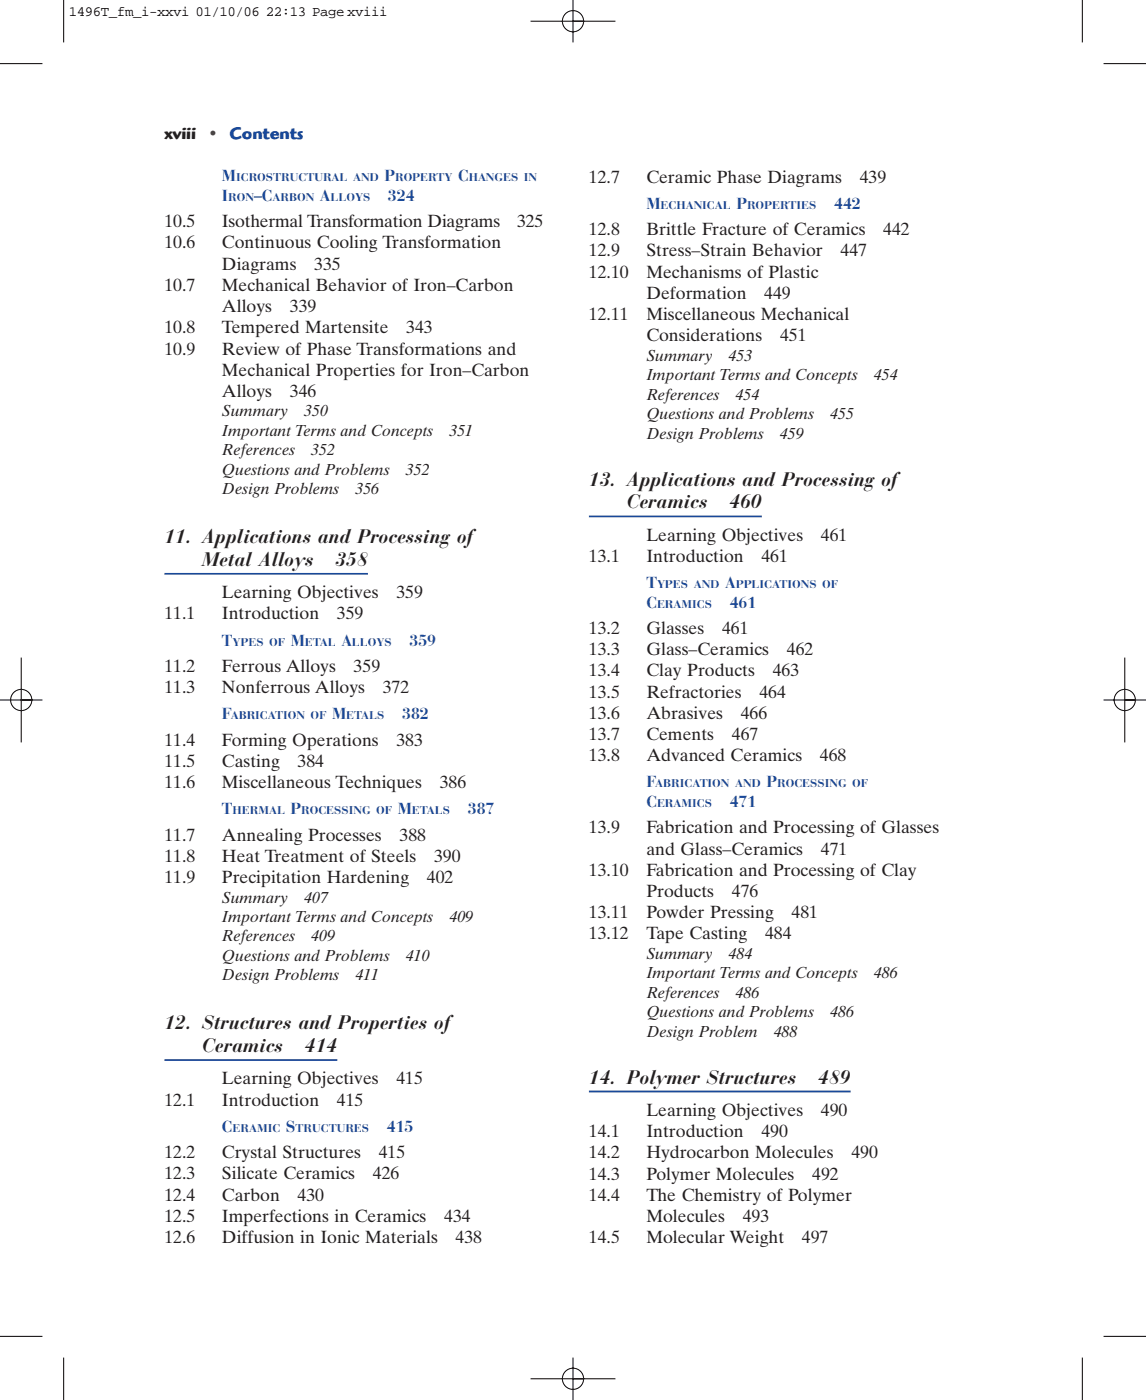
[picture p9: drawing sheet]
<svg xmlns="http://www.w3.org/2000/svg" width="229mm" height="279mm" viewBox="0 0 229 279" stroke-linecap="round" stroke-linejoin="round" font-family="sans-serif">
<defs><g id="words">
<g font-size="3.9" fill="#231f20">
<text x="117.5" y="96.9">13. Applications and Processing of</text>
<text x="125" y="101.5">Ceramics</text>
<text x="145.5" y="101.5">460</text>
<text x="32.8" y="108.3">11. Applications and Processing of</text>
<text x="40.3" y="112.9">Metal Alloys</text>
<text x="66.9" y="112.9">358</text>
<text x="32.8" y="205.4">12. Structures and Properties of</text>
<text x="40.3" y="210">Ceramics</text>
<text x="60.8" y="210">414</text>
<text x="117.5" y="216.2">14. Polymer Structures</text>
<text x="163.2" y="216.2">489</text>
</g>
<g font-size="3.5" fill="#231f20">
<text x="32.8" y="27.7">xviii • Contents</text>
<text x="117.5" y="36.5">12.7</text>
<text x="128.9" y="36.5">Ceramic Phase Diagrams</text>
<text x="171.5" y="36.5">439</text>
<text x="32.8" y="45.4">10.5</text>
<text x="44.3" y="45.4">Isothermal Transformation Diagrams</text>
<text x="103.2" y="45.4">325</text>
<text x="117.5" y="47">12.8</text>
<text x="128.9" y="47">Brittle Fracture of Ceramics</text>
<text x="176.2" y="47">442</text>
<text x="32.8" y="49.6">10.6</text>
<text x="44.3" y="49.6">Continuous Cooling Transformation</text>
<text x="44.3" y="53.8">Diagrams</text>
<text x="62.7" y="53.8">335</text>
<text x="117.5" y="51.2">12.9</text>
<text x="128.9" y="51.2">Stress–Strain Behavior</text>
<text x="167.7" y="51.2">447</text>
<text x="32.8" y="58.1">10.7</text>
<text x="44.3" y="58.1">Mechanical Behavior of Iron–Carbon</text>
<text x="117.5" y="55.4">12.10</text>
<text x="128.9" y="55.4">Mechanisms of Plastic</text>
<text x="128.9" y="59.7">Deformation</text>
<text x="152.5" y="59.7">449</text>
<text x="44.3" y="62.3">Alloys</text>
<text x="57.8" y="62.3">339</text>
<text x="117.5" y="63.9">12.11</text>
<text x="128.9" y="63.9">Miscellaneous Mechanical</text>
<text x="32.8" y="66.5">10.8</text>
<text x="32.8" y="70.8">10.9</text>
<text x="44.3" y="66.5">Tempered Martensite</text>
<text x="44.3" y="70.8">Review of Phase Transformations and</text>
<text x="81" y="66.5">343</text>
<text x="128.9" y="68.1">Considerations</text>
<text x="155.6" y="68.1">451</text>
<text x="44.3" y="75">Mechanical Properties for Iron–Carbon</text>
<text x="44.3" y="79.2">Alloys</text>
<text x="57.8" y="79.2">346</text>
<text x="128.9" y="107.9">Learning Objectives</text>
<text x="163.8" y="107.9">461</text>
<text x="117.5" y="112.2">13.1</text>
<text x="128.9" y="112.2">Introduction</text>
<text x="151.9" y="112.2">461</text>
<text x="44.3" y="119.4">Learning Objectives</text>
<text x="79.1" y="119.4">359</text>
<text x="32.8" y="123.6">11.1</text>
<text x="44.3" y="123.6">Introduction</text>
<text x="67.2" y="123.6">359</text>
<text x="117.5" y="126.5">13.2</text>
<text x="117.5" y="130.8">13.3</text>
<text x="128.9" y="126.5">Glasses</text>
<text x="128.9" y="130.8">Glass–Ceramics</text>
<text x="144" y="126.5">461</text>
<text x="157" y="130.8">462</text>
<text x="32.8" y="134.1">11.2</text>
<text x="44.3" y="134.1">Ferrous Alloys</text>
<text x="70.5" y="134.1">359</text>
<text x="117.5" y="135">13.4</text>
<text x="128.9" y="135">Clay Products</text>
<text x="154.1" y="135">463</text>
<text x="32.8" y="138.3">11.3</text>
<text x="44.3" y="138.3">Nonferrous Alloys</text>
<text x="76.4" y="138.3">372</text>
<text x="117.5" y="139.2">13.5</text>
<text x="117.5" y="143.5">13.6</text>
<text x="128.9" y="139.2">Refractories</text>
<text x="128.9" y="143.5">Abrasives</text>
<text x="147.8" y="143.5">466</text>
<text x="151.5" y="139.2">464</text>
<text x="32.8" y="148.8">11.4</text>
<text x="44.3" y="148.8">Forming Operations</text>
<text x="79.1" y="148.8">383</text>
<text x="117.5" y="147.7">13.7</text>
<text x="128.9" y="147.7">Cements</text>
<text x="146" y="147.7">467</text>
<text x="32.8" y="153.1">11.5</text>
<text x="44.3" y="153.1">Casting</text>
<text x="59.4" y="153.1">384</text>
<text x="117.5" y="151.9">13.8</text>
<text x="128.9" y="151.9">Advanced Ceramics</text>
<text x="163.6" y="151.9">468</text>
<text x="32.8" y="157.3">11.6</text>
<text x="44.3" y="157.3">Miscellaneous Techniques</text>
<text x="87.7" y="157.3">386</text>
<text x="32.8" y="167.8">11.7</text>
<text x="44.3" y="167.8">Annealing Processes</text>
<text x="79.7" y="167.8">388</text>
<text x="117.5" y="166.3">13.9</text>
<text x="128.9" y="166.3">Fabrication and Processing of Glasses</text>
<text x="32.8" y="172">11.8</text>
<text x="44.3" y="172">Heat Treatment of Steels</text>
<text x="86.6" y="172">390</text>
<text x="128.9" y="170.5">and Glass–Ceramics</text>
<text x="163.7" y="170.5">471</text>
<text x="32.8" y="176.3">11.9</text>
<text x="44.3" y="176.3">Precipitation Hardening</text>
<text x="85.2" y="176.3">402</text>
<text x="117.5" y="174.8">13.10</text>
<text x="128.9" y="174.8">Fabrication and Processing of Clay</text>
<text x="128.9" y="179">Products</text>
<text x="146" y="179">476</text>
<text x="117.5" y="183.2">13.11</text>
<text x="128.9" y="183.2">Powder Pressing</text>
<text x="157.9" y="183.2">481</text>
<text x="117.5" y="187.5">13.12</text>
<text x="128.9" y="187.5">Tape Casting</text>
<text x="152.6" y="187.5">484</text>
<text x="32.8" y="220.6">12.1</text>
<text x="44.3" y="220.6">Introduction</text>
<text x="44.3" y="216.4">Learning Objectives</text>
<text x="67.2" y="220.6">415</text>
<text x="79.1" y="216.4">415</text>
<text x="117.5" y="226.9">14.1</text>
<text x="128.9" y="226.9">Introduction</text>
<text x="128.9" y="222.7">Learning Objectives</text>
<text x="151.9" y="226.9">490</text>
<text x="163.8" y="222.7">490</text>
<text x="32.8" y="231.1">12.2</text>
<text x="44.3" y="231.1">Crystal Structures</text>
<text x="75.6" y="231.1">415</text>
<text x="117.5" y="231.2">14.2</text>
<text x="128.9" y="231.2">Hydrocarbon Molecules</text>
<text x="169.8" y="231.2">490</text>
<text x="32.8" y="235.4">12.3</text>
<text x="32.8" y="239.6">12.4</text>
<text x="44.3" y="235.4">Silicate Ceramics</text>
<text x="44.3" y="239.6">Carbon</text>
<text x="59.4" y="239.6">430</text>
<text x="74.4" y="235.4">426</text>
<text x="117.5" y="235.4">14.3</text>
<text x="117.5" y="239.6">14.4</text>
<text x="128.9" y="235.4">Polymer Molecules</text>
<text x="128.9" y="239.6">The Chemistry of Polymer</text>
<text x="162" y="235.4">492</text>
<text x="32.8" y="243.8">12.5</text>
<text x="44.3" y="243.8">Imperfections in Ceramics</text>
<text x="88.6" y="243.8">434</text>
<text x="128.9" y="243.9">Molecules</text>
<text x="148.1" y="243.9">493</text>
<text x="32.8" y="248.1">12.6</text>
<text x="44.3" y="248.1">Diffusion in Ionic Materials</text>
<text x="90.9" y="248.1">438</text>
<text x="117.5" y="248.1">14.5</text>
<text x="128.9" y="248.1">Molecular Weight</text>
<text x="160" y="248.1">497</text>
</g>
<g font-size="3.2" fill="#1a4698">
<text x="44.3" y="36.2">M</text>
<text x="44.3" y="40.1">I</text>
<text x="50.7" y="40.1">–C</text>
<text x="63.8" y="40.1">A</text>
<text x="76.7" y="36.2">P</text>
<text x="77.4" y="40.1">324</text>
<text x="91.4" y="36.2">C</text>
<text x="128.9" y="41.7">M</text>
<text x="146.9" y="41.7">P</text>
<text x="166.4" y="41.7">442</text>
<text x="128.9" y="117.4">T</text>
<text x="144.6" y="117.4">A</text>
<text x="128.9" y="121.3">C</text>
<text x="145.6" y="121.3">461</text>
<text x="44.3" y="128.8">T</text>
<text x="58" y="128.8">M</text>
<text x="68.1" y="128.8">A</text>
<text x="81.7" y="128.8">359</text>
<text x="44.3" y="143.6">F</text>
<text x="66.2" y="143.6">M</text>
<text x="80.2" y="143.6">382</text>
<text x="128.9" y="157.2">F</text>
<text x="128.9" y="161">C</text>
<text x="145.6" y="161">471</text>
<text x="152.9" y="157.2">P</text>
<text x="44.3" y="162.5">T</text>
<text x="57.9" y="162.5">P</text>
<text x="79.3" y="162.5">M</text>
<text x="93.3" y="162.5">387</text>
<text x="44.3" y="225.9">C</text>
<text x="57" y="225.9">S</text>
<text x="77.2" y="225.9">415</text>
</g>
<g font-size="3.2" fill="#231f20">
<text x="128.9" y="72">Summary</text>
<text x="128.9" y="75.9">Important Terms and Concepts</text>
<text x="145.3" y="72">453</text>
<text x="174.3" y="75.9">454</text>
<text x="44.3" y="83.1">Summary</text>
<text x="60.7" y="83.1">350</text>
<text x="128.9" y="79.8">References</text>
<text x="128.9" y="83.6">Questions and Problems</text>
<text x="146.7" y="79.8">454</text>
<text x="165.6" y="83.6">455</text>
<text x="44.3" y="87">Important Terms and Concepts</text>
<text x="89.6" y="87">351</text>
<text x="128.9" y="87.5">Design Problems</text>
<text x="155.6" y="87.5">459</text>
<text x="44.3" y="90.9">References</text>
<text x="44.3" y="94.7">Questions and Problems</text>
<text x="62.1" y="90.9">352</text>
<text x="80.9" y="94.7">352</text>
<text x="44.3" y="98.6">Design Problems</text>
<text x="70.9" y="98.6">356</text>
<text x="44.3" y="180.1">Summary</text>
<text x="44.3" y="184">Important Terms and Concepts</text>
<text x="60.7" y="180.1">407</text>
<text x="89.6" y="184">409</text>
<text x="44.3" y="187.9">References</text>
<text x="44.3" y="191.8">Questions and Problems</text>
<text x="62.1" y="187.9">409</text>
<text x="80.9" y="191.8">410</text>
<text x="128.9" y="191.4">Summary</text>
<text x="145.3" y="191.4">484</text>
<text x="44.3" y="195.7">Design Problems</text>
<text x="70.9" y="195.7">411</text>
<text x="128.9" y="195.2">Important Terms and Concepts</text>
<text x="174.3" y="195.2">486</text>
<text x="128.9" y="199.1">References</text>
<text x="128.9" y="203">Questions and Problems</text>
<text x="146.7" y="199.1">486</text>
<text x="165.6" y="203">486</text>
<text x="128.9" y="206.9">Design Problem</text>
<text x="154.3" y="206.9">488</text>
</g>
<text font-size="2.8" x="13.8" y="3.2">1496T_fm_i-xxvi 01/10/06 22:13 Page xviii</text>
<g font-size="2.2" fill="#1a4698">
<text x="45.5" y="40.1">RON</text>
<text x="47.1" y="36.2">ICROSTRUCTURAL AND</text>
<text x="54.4" y="40.1">ARBON</text>
<text x="65.9" y="40.1">LLOYS</text>
<text x="78.8" y="36.2">ROPERTY</text>
<text x="93.5" y="36.2">HANGES IN</text>
<text x="131.8" y="41.7">ECHANICAL</text>
<text x="149" y="41.7">ROPERTIES</text>
<text x="131.1" y="117.4">YPES AND</text>
<text x="146.8" y="117.4">PPLICATIONS OF</text>
<text x="131.1" y="121.3">ERAMICS</text>
<text x="46.4" y="128.8">YPES OF</text>
<text x="60.8" y="128.8">ETAL</text>
<text x="70.2" y="128.8">LLOYS</text>
<text x="46" y="143.6">ABRICATION OF</text>
<text x="69.1" y="143.6">ETALS</text>
<text x="130.7" y="157.2">ABRICATION AND</text>
<text x="131.1" y="161">ERAMICS</text>
<text x="155" y="157.2">ROCESSING OF</text>
<text x="46.4" y="162.5">HERMAL</text>
<text x="60.1" y="162.5">ROCESSING OF</text>
<text x="82.2" y="162.5">ETALS</text>
<text x="46.4" y="225.9">ERAMIC</text>
<text x="59" y="225.9">TRUCTURES</text>
</g>
</g></defs>
<path d="M32.8 114.5h40.6M117.5 103.1h34.5M32.8 211.6h34.5M117.5 217.8h52.2" fill="none" stroke="#1a4698" stroke-width=".35"/>
<path d="M13.1 0h64.9v3.9h-64.9z" fill="#fff"/>
<g fill="none" stroke="#fff" stroke-width=".2">
<path d="M0 12.7h8.5M12.7 0v8.5M105.8 4.2h17M114.3 4.2h2.1a2.12 2.12 0 0 1-3 2 2.12 2.12 0 0 1-.5-3.6 2.12 2.12 0 0 1 3.4 1.1l.1 .5M114.3 0v8.5M215.9 0v8.5M220.1 12.7h8.5M0 139.7h8.5M4.2 139.7h2.2a2.12 2.12 0 0 1-3.1 1.9 2.12 2.12 0 0 1-.4-3.5 2.12 2.12 0 0 1 3.4 1l.1 .6M4.2 131.2v17M220.1 139.7h8.5M224.4 139.7h2.1a2.12 2.12 0 0 1-3 1.9 2.12 2.12 0 0 1-.5-3.5 2.12 2.12 0 0 1 3.4 1l.1 .6"/>
<path d="M224.4 131.2v17M0 266.7h8.5M12.7 270.9v8.5M105.8 275.2h17M114.3 275.2h2.1a2.12 2.12 0 0 1-3 1.9 2.12 2.12 0 0 1-.5-3.6 2.12 2.12 0 0 1 3.4 1.1l.1 .6M114.3 270.9v8.5M215.9 270.9v8.5M220.1 266.7h8.5"/>
</g>
<g fill="none" stroke="#000" stroke-width=".2">
<path d="M0 12.7h8.5M12.7 0v8.5M105.8 4.2h17M114.3 4.2h2.1a2.12 2.12 0 0 1-3 2 2.12 2.12 0 0 1-.5-3.6 2.12 2.12 0 0 1 3.4 1.1l.1 .5M114.3 0v8.5M215.9 0v8.5M220.1 12.7h8.5M0 139.7h8.5M4.2 139.7h2.2a2.12 2.12 0 0 1-3.1 1.9 2.12 2.12 0 0 1-.4-3.5 2.12 2.12 0 0 1 3.4 1l.1 .6M4.2 131.2v17M220.1 139.7h8.5M224.4 139.7h2.1a2.12 2.12 0 0 1-3 1.9 2.12 2.12 0 0 1-.5-3.5 2.12 2.12 0 0 1 3.4 1l.1 .6"/>
<path d="M224.4 131.2v17M0 266.7h8.5M12.7 270.9v8.5M105.8 275.2h17M114.3 275.2h2.1a2.12 2.12 0 0 1-3 1.9 2.12 2.12 0 0 1-.5-3.6 2.12 2.12 0 0 1 3.4 1.1l.1 .6M114.3 270.9v8.5M215.9 270.9v8.5M220.1 266.7h8.5"/>
</g>
<use href="#words"/>
</svg>
